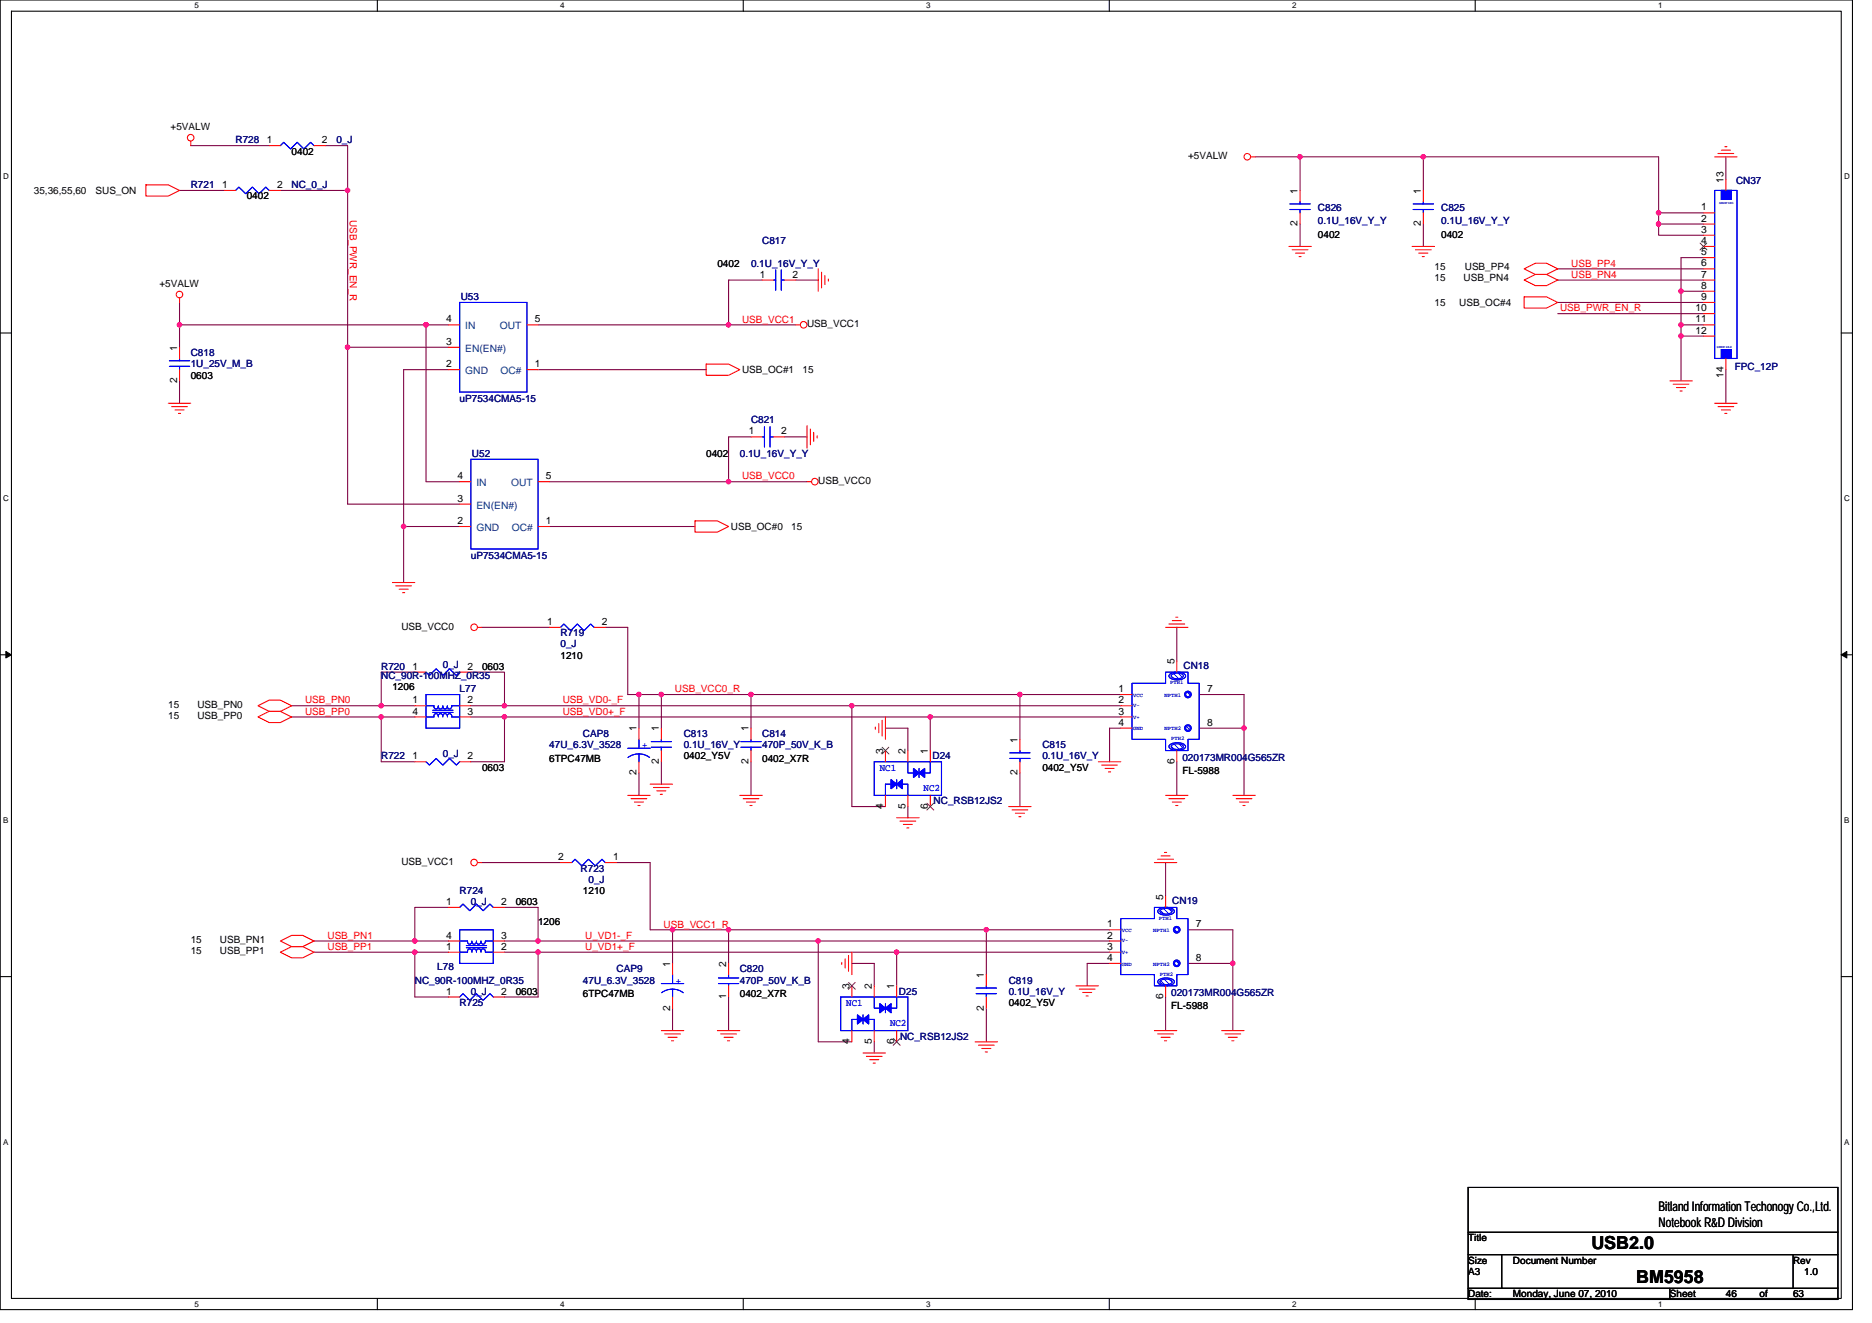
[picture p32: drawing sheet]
<svg xmlns="http://www.w3.org/2000/svg" width="297mm" height="210mm" viewBox="0 0 297 210" stroke-linecap="round" stroke-linejoin="round" font-family="sans-serif">
<defs><g id="words">
<g font-size="2.8">
<text x="252.5" y="198.2">USB2.0</text>
<text x="259.6" y="203.6">BM5958</text>
</g>
<g font-size="2.1">
<text x="263.2" y="192.2">Bitland Information Techonogy Co.,Ltd.</text>
<text x="263.2" y="194.7">Notebook R&amp;D Division</text>
</g>
<g font-size="1.6">
<text x="27.1" y="20.6">+5VALW</text>
<text x="42.4" y="22.7">1</text>
<text x="51.1" y="22.7">2</text>
<text x="35.2" y="29.8">1</text>
<text x="44" y="29.8">2</text>
<text x="46.3" y="24.5">0402</text>
<text x="188.5" y="25.3">+5VALW</text>
<text x="273.5" y="29" transform="rotate(-90 273.5 29)">13</text>
<text x="5.4" y="30.8">35,36,55,60</text>
<text x="15.2" y="30.8">SUS_ON</text>
<text x="39.2" y="31.6">0402</text>
<text x="205.9" y="35.9" transform="rotate(-90 205.9 35.9)">2</text>
<text x="205.9" y="30.8" transform="rotate(-90 205.9 30.8)">1</text>
<text x="225.5" y="35.9" transform="rotate(-90 225.5 35.9)">2</text>
<text x="225.5" y="30.8" transform="rotate(-90 225.5 30.8)">1</text>
<text x="269.9" y="35.2">2</text>
<text x="269.9" y="33.4">1</text>
<text x="209.1" y="37.7">0402</text>
<text x="228.7" y="37.7">0402</text>
<text x="269.9" y="40.5">5</text>
<text x="269.9" y="38.7">4</text>
<text x="269.9" y="37">3</text>
<text x="25.3" y="45.5">+5VALW</text>
<text x="113.8" y="42.3">0402</text>
<text x="120.6" y="44.1">1</text>
<text x="125.7" y="44.1">2</text>
<text x="227.6" y="42.8">15</text>
<text x="227.6" y="44.6">15</text>
<text x="232.2" y="44.6">USB_PN4</text>
<text x="232.4" y="42.8">USB_PP4</text>
<text x="269.9" y="47.6">9</text>
<text x="269.9" y="45.8">8</text>
<text x="269.9" y="44.1">7</text>
<text x="269.9" y="42.3">6</text>
<text x="70.8" y="51.2">4</text>
<text x="84.9" y="51.2">5</text>
<text x="128.1" y="51.9">USB_VCC1</text>
<text x="227.6" y="48.5">15</text>
<text x="231.5" y="48.5">USB_OC#4</text>
<text x="269" y="49.4">10</text>
<text x="269" y="51.2">11</text>
<text x="269" y="53">12</text>
<text x="28.1" y="55.6" transform="rotate(-90 28.1 55.6)">1</text>
<text x="70.8" y="54.7">3</text>
<text x="70.8" y="58.3">2</text>
<text x="84.9" y="58.3">1</text>
<text x="117.7" y="59.2">USB_OC#1</text>
<text x="127.3" y="59.2">15</text>
<text x="273.5" y="60" transform="rotate(-90 273.5 60)">14</text>
<text x="28.1" y="60.8" transform="rotate(-90 28.1 60.8)">2</text>
<text x="30.3" y="60.1">0603</text>
<text x="118.8" y="69">1</text>
<text x="124" y="69">2</text>
<text x="72.6" y="76.1">4</text>
<text x="86.6" y="76.1">5</text>
<text x="112.1" y="72.5">0402</text>
<text x="129.8" y="76.8">USB_VCC0</text>
<text x="72.6" y="79.6">3</text>
<text x="72.6" y="83.2">2</text>
<text x="86.6" y="83.2">1</text>
<text x="116" y="84.1">USB_OC#0</text>
<text x="125.6" y="84.1">15</text>
<text x="63.7" y="99.9">USB_VCC0</text>
<text x="86.8" y="99.2">1</text>
<text x="95.5" y="99.2">2</text>
<text x="65.5" y="106.3">1</text>
<text x="74.2" y="106.3">2</text>
<text x="76.5" y="106.3">0603</text>
<text x="88.9" y="104.5">1210</text>
<text x="186.3" y="105.4" transform="rotate(-90 186.3 105.4)">5</text>
<text x="26.7" y="112.4">15</text>
<text x="31.3" y="112.4">USB_PN0</text>
<text x="62.3" y="109.5">1206</text>
<text x="65.5" y="111.6">1</text>
<text x="65.5" y="113.4">4</text>
<text x="74.2" y="113.4">3</text>
<text x="74.2" y="111.6">2</text>
<text x="177.5" y="109.9">1</text>
<text x="177.5" y="111.6">2</text>
<text x="177.5" y="113.4">3</text>
<text x="191.5" y="109.9">7</text>
<text x="26.7" y="114.2">15</text>
<text x="31.3" y="114.2">USB_PP0</text>
<text x="101" y="116.1" transform="rotate(-90 101 116.1)">1</text>
<text x="104.6" y="116.1" transform="rotate(-90 104.6 116.1)">1</text>
<text x="118.8" y="116.1" transform="rotate(-90 118.8 116.1)">1</text>
<text x="140.1" y="119.7" transform="rotate(-90 140.1 119.7)">3</text>
<text x="143.7" y="119.7" transform="rotate(-90 143.7 119.7)">2</text>
<text x="147.2" y="119.7" transform="rotate(-90 147.2 119.7)">1</text>
<text x="161.5" y="117.9" transform="rotate(-90 161.5 117.9)">1</text>
<text x="177.5" y="115.2">4</text>
<text x="191.5" y="115.2">8</text>
<text x="65.5" y="120.5">1</text>
<text x="74.2" y="120.5">2</text>
<text x="76.5" y="122.3">0603</text>
<text x="87.2" y="120.9">6TPC47MB</text>
<text x="101" y="123.1" transform="rotate(-90 101 123.1)">2</text>
<text x="104.6" y="121.3" transform="rotate(-90 104.6 121.3)">2</text>
<text x="108.5" y="120.5">0402_Y5V</text>
<text x="118.8" y="121.3" transform="rotate(-90 118.8 121.3)">2</text>
<text x="120.9" y="120.9">0402_X7R</text>
<text x="161.5" y="123.1" transform="rotate(-90 161.5 123.1)">2</text>
<text x="165.4" y="122.3">0402_Y5V</text>
<text x="186.3" y="121.3" transform="rotate(-90 186.3 121.3)">6</text>
<text x="187.6" y="122.9">FL-5988</text>
<text x="140.1" y="128.4" transform="rotate(-90 140.1 128.4)">4</text>
<text x="143.7" y="128.4" transform="rotate(-90 143.7 128.4)">5</text>
<text x="147.2" y="128.4" transform="rotate(-90 147.2 128.4)">6</text>
<text x="63.7" y="137.3">USB_VCC1</text>
<text x="88.6" y="136.5">2</text>
<text x="97.3" y="136.5">1</text>
<text x="70.8" y="143.6">1</text>
<text x="79.5" y="143.6">2</text>
<text x="81.8" y="143.7">0603</text>
<text x="92.5" y="141.9">1210</text>
<text x="184.6" y="142.8" transform="rotate(-90 184.6 142.8)">5</text>
<text x="30.3" y="149.7">15</text>
<text x="34.9" y="149.7">USB_PN1</text>
<text x="70.8" y="149">4</text>
<text x="79.5" y="149">3</text>
<text x="85.4" y="146.9">1206</text>
<text x="175.7" y="147.2">1</text>
<text x="175.7" y="149">2</text>
<text x="189.8" y="147.2">7</text>
<text x="30.3" y="151.5">15</text>
<text x="34.9" y="151.5">USB_PP1</text>
<text x="70.8" y="150.7">1</text>
<text x="79.5" y="150.7">2</text>
<text x="106.3" y="153.4" transform="rotate(-90 106.3 153.4)">1</text>
<text x="115.2" y="153.4" transform="rotate(-90 115.2 153.4)">2</text>
<text x="156.1" y="155.2" transform="rotate(-90 156.1 155.2)">1</text>
<text x="175.7" y="150.7">3</text>
<text x="175.7" y="152.5">4</text>
<text x="189.8" y="152.5">8</text>
<text x="70.8" y="157.9">1</text>
<text x="79.5" y="157.9">2</text>
<text x="81.8" y="157.9">0603</text>
<text x="92.5" y="158.2">6TPC47MB</text>
<text x="106.3" y="160.4" transform="rotate(-90 106.3 160.4)">2</text>
<text x="115.2" y="158.6" transform="rotate(-90 115.2 158.6)">1</text>
<text x="117.4" y="158.2">0402_X7R</text>
<text x="134.8" y="157" transform="rotate(-90 134.8 157)">3</text>
<text x="138.3" y="157" transform="rotate(-90 138.3 157)">2</text>
<text x="141.9" y="157" transform="rotate(-90 141.9 157)">1</text>
<text x="156.1" y="160.4" transform="rotate(-90 156.1 160.4)">2</text>
<text x="160.1" y="159.7">0402_Y5V</text>
<text x="184.6" y="158.6" transform="rotate(-90 184.6 158.6)">6</text>
<text x="185.8" y="160.2">FL-5988</text>
<text x="134.8" y="165.7" transform="rotate(-90 134.8 165.7)">4</text>
<text x="138.3" y="165.7" transform="rotate(-90 138.3 165.7)">5</text>
<text x="141.9" y="165.7" transform="rotate(-90 141.9 165.7)">6</text>
<text x="233" y="197">Title</text>
<text x="233" y="202.3">A3</text>
<text x="233" y="200.6">Size</text>
<text x="240.1" y="200.6">Document Number</text>
<text x="284.5" y="200.6">Rev</text>
<text x="286.3" y="202.3">1.0</text>
<text x="233" y="205.9">Date:</text>
<text x="240.1" y="205.9">Monday, June 07, 2010</text>
<text x="265" y="205.9">Sheet</text>
<text x="273.9" y="205.9">46</text>
<text x="279.2" y="205.9">of</text>
<text x="284.5" y="205.9">63</text>
</g>
<g font-size="1.6" fill="#000080">
<text x="37.4" y="22.8">R728</text>
<text x="53.4" y="22.8">0_J</text>
<text x="30.3" y="29.9">R721</text>
<text x="46.3" y="29.9">NC_0_J</text>
<text x="275.5" y="29.1">CN37</text>
<text x="209.1" y="33.4">C826</text>
<text x="209.1" y="35.6">0.1U_16V_Y_Y</text>
<text x="228.7" y="33.4">C825</text>
<text x="228.7" y="35.6">0.1U_16V_Y_Y</text>
<text x="120.9" y="38.8">C817</text>
<text x="73.1" y="47.6">U53</text>
<text x="119.2" y="42.3">0.1U_16V_Y_Y</text>
<text x="30.3" y="56.5">C818</text>
<text x="30.3" y="58.3">1U_25V_M_B</text>
<text x="275.3" y="58.7">FPC_12P</text>
<text x="72.9" y="63.8">uP7534CMA5-15</text>
<text x="119.2" y="67.2">C821</text>
<text x="74.9" y="72.5">U52</text>
<text x="117.4" y="72.5">0.1U_16V_Y_Y</text>
<text x="74.7" y="88.7">uP7534CMA5-15</text>
<text x="88.9" y="101">R719</text>
<text x="60.5" y="107.7">NC_90R-100MHZ_0R35</text>
<text x="60.5" y="106.3">R720</text>
<text x="70.3" y="106">0_J</text>
<text x="88.9" y="102.8">0_J</text>
<text x="187.8" y="106.2">CN18</text>
<text x="72.9" y="109.9">L77</text>
<text x="87.2" y="118.8">47U_6.3V_3528</text>
<text x="92.5" y="117">CAP8</text>
<text x="108.5" y="117">C813</text>
<text x="108.5" y="118.8">0.1U_16V_Y</text>
<text x="120.9" y="117">C814</text>
<text x="120.9" y="118.8">470P_50V_K_B</text>
<text x="165.4" y="118.8">C815</text>
<text x="60.5" y="120.5">R722</text>
<text x="70.3" y="120.2">0_J</text>
<text x="148" y="120.5">D24</text>
<text x="165.4" y="120.5">0.1U_16V_Y</text>
<text x="187.6" y="120.7">020173MR004G565ZR</text>
<text x="148.1" y="127.7">NC_RSB12JS2</text>
<text x="72.9" y="141.9">R724</text>
<text x="74.7" y="143.7">0_J</text>
<text x="92.1" y="138.3">R723</text>
<text x="93.4" y="140.1">0_J</text>
<text x="186" y="143.5">CN19</text>
<text x="69.4" y="154">L78</text>
<text x="97.8" y="154.3">CAP9</text>
<text x="117.4" y="154.3">C820</text>
<text x="65.8" y="156.1">NC_90R-100MHZ_0R35</text>
<text x="72.9" y="159.7">R725</text>
<text x="74.7" y="157.9">0_J</text>
<text x="92.5" y="156.1">47U_6.3V_3528</text>
<text x="117.4" y="156.1">470P_50V_K_B</text>
<text x="142.6" y="157.9">D25</text>
<text x="160.1" y="156.1">C819</text>
<text x="160.1" y="157.9">0.1U_16V_Y</text>
<text x="185.8" y="158.1">020173MR004G565ZR</text>
<text x="142.8" y="165">NC_RSB12JS2</text>
</g>
<g font-size="1.6" fill="#f00">
<text x="55.5" y="34.9" transform="rotate(90 55.5 34.9)">USB_PWR_EN_R</text>
<text x="249.3" y="42.3">USB_PP4</text>
<text x="249.3" y="44.1">USB_PN4</text>
<text x="117.7" y="51.2">USB_VCC1</text>
<text x="247.5" y="49.4">USB_PWR_EN_R</text>
<text x="117.7" y="76.1">USB_VCC0</text>
<text x="48.4" y="113.4">USB_PP0</text>
<text x="48.4" y="111.7">USB_PN0</text>
<text x="89.3" y="111.7">USB_VD0-_F</text>
<text x="89.3" y="113.4">USB_VD0+_F</text>
<text x="107.1" y="109.9">USB_VCC0_R</text>
<text x="52" y="149">USB_PN1</text>
<text x="92.9" y="149">U_VD1-_F</text>
<text x="105.3" y="147.2">USB_VCC1_R</text>
<text x="52" y="150.8">USB_PP1</text>
<text x="92.9" y="150.8">U_VD1+_F</text>
</g>
<g font-size="1.6" fill="#004080">
<text x="73.8" y="52.3">IN</text>
<text x="79.3" y="52.3">OUT</text>
<text x="73.8" y="55.8">EN(EN#)</text>
<text x="73.8" y="59.4">GND</text>
<text x="79.4" y="59.4">OC#</text>
<text x="75.6" y="77.2">IN</text>
<text x="81.1" y="77.2">OUT</text>
<text x="75.6" y="80.7">EN(EN#)</text>
<text x="75.6" y="84.3">GND</text>
<text x="81.2" y="84.3">OC#</text>
</g>
<g font-size="1.6" fill="#00f">
<text x="101.9" y="118.8">+</text>
<text x="139.6" y="122.3">NC1</text>
<text x="146.6" y="125.5">NC2</text>
<text x="107.2" y="156.1">+</text>
<text x="134.3" y="159.7">NC1</text>
<text x="141.2" y="162.9">NC2</text>
</g>
<g font-size="1.3">
<text x="30.8" y="1.3">5</text>
<text x="88.9" y="1.3">4</text>
<text x="147" y="1.3">3</text>
<text x="205" y="1.3">2</text>
<text x="263.1" y="1.3">1</text>
<text x=".5" y="28.4">D</text>
<text x="292.6" y="28.4">D</text>
<text x=".5" y="79.5">C</text>
<text x="292.6" y="79.5">C</text>
<text x=".5" y="130.6">B</text>
<text x="292.6" y="130.6">B</text>
<text x=".5" y="181.7">A</text>
<text x="292.6" y="181.7">A</text>
<text x="30.8" y="207.4">5</text>
<text x="88.9" y="207.4">4</text>
<text x="147" y="207.4">3</text>
<text x="205" y="207.4">2</text>
<text x="263.1" y="207.4">1</text>
</g>
<g font-size=".9" fill="#00f">
<text x="179.8" y="110.6">VCC</text>
<text x="179.8" y="112.2">V-</text>
<text x="184.8" y="110.6">NPTH1</text>
<text x="185.7" y="108.6">PTH1</text>
<text x="179.8" y="114.1">V+</text>
<text x="179.8" y="115.9">GND</text>
<text x="184.8" y="115.9">NPTH2</text>
<text x="185.8" y="117.5">PTH2</text>
<text x="178" y="147.9">VCC</text>
<text x="178" y="149.5">V-</text>
<text x="183" y="147.9">NPTH1</text>
<text x="183.9" y="146">PTH1</text>
<text x="178" y="151.5">V+</text>
<text x="178" y="153.2">GND</text>
<text x="183" y="153.2">NPTH2</text>
<text x="184.1" y="154.9">PTH2</text>
</g>
<g font-size=".5" fill="#00f">
<text x="272.8" y="32.3">SMDFIX1</text>
<text x="272.4" y="55.2">SMDFIX2</text>
</g>
</g></defs>
<path d="M0 0h293.9v207.9h-293.9zM1.8 1.8h290.4v204.3h-290.4z" fill="none" stroke="#000" stroke-width=".17"/>
<g fill="#fff">
<path d="M30.8 .2h.7v1.4h-.7z"/>
<path d="M30.8 206.3h.7v1.4h-.7z"/>
</g>
<path d="M59.9 0v1.8M59.9 206.1v1.8" fill="none" stroke="#000" stroke-width=".17"/>
<g fill="#fff">
<path d="M88.9 .2h.7v1.4h-.7z"/>
<path d="M88.9 206.3h.7v1.4h-.7z"/>
</g>
<path d="M117.9 0v1.8M117.9 206.1v1.8" fill="none" stroke="#000" stroke-width=".17"/>
<g fill="#fff">
<path d="M147 .2h.7v1.4h-.7z"/>
<path d="M147 206.3h.7v1.4h-.7z"/>
</g>
<path d="M176 0v1.8M176 206.1v1.8" fill="none" stroke="#000" stroke-width=".17"/>
<g fill="#fff">
<path d="M205 .2h.7v1.4h-.7z"/>
<path d="M205 206.3h.7v1.4h-.7z"/>
</g>
<path d="M234.1 0v1.8M234.1 206.1v1.8" fill="none" stroke="#000" stroke-width=".17"/>
<g fill="#fff">
<path d="M263.1 .2h.7v1.4h-.7z"/>
<path d="M263.1 206.3h.7v1.4h-.7z"/>
<path d="M.5 27.3h.9v1.4h-.9z"/>
<path d="M292.6 27.3h.9v1.4h-.9z"/>
<path d="M.5 78.4h.9v1.4h-.9z"/>
<path d="M292.6 78.4h.9v1.4h-.9z"/>
</g>
<path d="M0 52.9h1.8M292.2 52.9h1.7" fill="none" stroke="#000" stroke-width=".17"/>
<g fill="#fff">
<path d="M.5 129.5h.8v1.4h-.8z"/>
<path d="M292.6 129.5h.9v1.4h-.9z"/>
</g>
<path d="M0 103.9h1.8M292.2 103.9h1.7" fill="none" stroke="#000" stroke-width=".17"/>
<path d="M.9 103.4l.9 .5-.9 .5zM292.2 103.9l.8-.5v1z" fill="#000" stroke="#000" stroke-width=".16"/>
<g fill="#fff">
<path d="M.5 180.5h.8v1.4h-.8z"/>
<path d="M292.6 180.5h.9v1.4h-.9z"/>
</g>
<path d="M0 155h1.8M292.2 155h1.7M233 188.5h58.6v17.7h-58.6zM233 195.6h58.6M233 199.1h58.6M238.3 199.1v5.4M284.5 199.1v5.4M233 204.5h58.6M265 204.5v1.7" fill="none" stroke="#000" stroke-width=".17"/>
<g fill="none" stroke="#800040" stroke-width=".17">
<path d="M28.5 30.2h7.1M30.3 23.1h12.4M44.5 30.2h10.7M51.6 23.1h3.6v7.1M55.2 30.2v24.9h16M199.2 24.9h7.1M206.3 24.9h19.5M206.3 24.9v5.3M206.3 35.6v3.5M225.8 24.9v5.3M225.8 35.6v3.5M225.8 24.9h37.4v8.9"/>
<path d="M263.2 35.6v1.7h7.1M263.2 35.6h7.1M270.3 33.8h-7.1v1.8M273.9 24.9v3.5M28.5 51.6h39.1M28.5 51.6v3.5M28.5 48v3.6M55.2 55.1v24.9h17.7M67.6 51.6h3.6M67.6 51.6v24.9h5.3M71.2 58.7h-7.2v24.9h8.9M85.4 58.7h26.7"/>
<path d="M85.4 51.6h30.2M115.6 51.6h10.7M120.9 44.4h-5.3v7.2M126.3 44.4h3.5M247.2 42.7h23.1M247.2 44.4h23.1M247.2 48h23.1M247.2 49.8h23.1M266.7 51.6v1.7M266.7 46.2v5.4M266.7 53.3v7.2M266.7 53.3h3.6"/>
<path d="M266.7 51.6h3.6M270.3 40.9h-3.6v5.3h3.6M273.9 58.7v5.3M28.5 60.5v3.5M87.2 76.5h28.4M115.6 76.5h12.5M119.2 69.3h-3.6v7.2M124.5 69.3h3.6M64 83.6v8.9M76.5 99.6h10.7M87.2 83.6h23.1M96.1 99.6h3.5v10.6h1.8v5.4"/>
<path d="M186.7 99.6v5.3M46.3 113.8h14.2M46.3 112h14.2M60.5 112h5.3M60.5 113.8h5.3M60.5 113.8v7.1h5.3M65.8 106.7h-5.3v5.3M74.7 106.7h5.3v5.3M74.7 112h5.3M74.7 113.8h5.3M80 112h55.2M80 113.8v7.1h-5.3"/>
<path d="M80 113.8h67.6M101.4 110.2h3.5v5.4M104.9 110.2h14.3M119.2 110.2v5.4M119.2 110.2h42.6v7.1M135.2 112v16h5.3M135.2 112h42.6M140.5 115.6h3.6v3.5M147.6 113.8v5.3M147.6 113.8h30.2M161.8 110.2h16M177.8 115.6h-1.7v5.3"/>
<path d="M190.3 110.2h7.1v5.4M190.3 115.6h7.1M197.4 115.6v10.6M76.5 136.9h12.4M97.8 136.9h5.4v10.7h3.5M101.4 122.7v3.5M104.9 120.9v3.6M119.2 120.9v5.3M144.1 128v1.8M161.8 122.7v5.3M185 136.9v5.3M186.7 120.9v5.3"/>
<path d="M49.8 149.4h16M49.8 151.1h16M65.8 151.1h5.4M65.8 149.4h5.4M65.8 151.1v7.1h5.4M71.2 144h-5.4v5.4M80 144h5.4v5.4M80 149.4h5.4M80 151.1h5.4M85.4 151.1h56.9M85.4 151.1v7.1h-5.4M85.4 149.4h44.4"/>
<path d="M106.7 147.6v5.3M106.7 147.6h8.9M115.6 147.6v5.3M115.6 158.2v5.4M115.6 147.6h40.9v7.1M129.8 149.4h46.3M129.8 149.4v16h5.4M135.2 152.9h3.5v3.6M142.3 151.1h33.8M142.3 151.1v5.4M156.5 147.6h19.6M176.1 152.9h-3.6v3.6"/>
<path d="M185 158.2v5.4M188.5 147.6h7.1v5.3M188.5 152.9h7.1M195.6 152.9v10.7M106.7 160v3.6M138.7 165.4v1.7M156.5 160v5.4"/>
</g>
<g fill="#f0f" stroke="#f0f" stroke-width=".17">
<circle cx="115.6" cy="51.5" r=".35"/>
<circle cx="67.6" cy="51.5" r=".35"/>
<circle cx="28.5" cy="51.5" r=".35"/>
<circle cx="115.6" cy="76.4" r=".35"/>
<circle cx="55.1" cy="30.2" r=".35"/>
<circle cx="64" cy="83.6" r=".35"/>
<circle cx="55.1" cy="55.1" r=".35"/>
<circle cx="195.6" cy="152.9" r=".35"/>
<circle cx="135.2" cy="112" r=".35"/>
<circle cx="147.6" cy="113.8" r=".35"/>
<circle cx="142.3" cy="151.1" r=".35"/>
<circle cx="80" cy="112" r=".35"/>
<circle cx="80" cy="113.8" r=".35"/>
<circle cx="129.8" cy="149.3" r=".35"/>
<circle cx="85.4" cy="151.1" r=".35"/>
<circle cx="85.4" cy="149.3" r=".35"/>
<circle cx="101.4" cy="110.2" r=".35"/>
<circle cx="161.8" cy="110.2" r=".35"/>
<circle cx="119.2" cy="110.2" r=".35"/>
<circle cx="104.9" cy="110.2" r=".35"/>
<circle cx="60.5" cy="113.8" r=".35"/>
<circle cx="60.5" cy="112" r=".35"/>
<circle cx="197.4" cy="115.6" r=".35"/>
<circle cx="106.7" cy="147.6" r=".35"/>
<circle cx="156.5" cy="147.6" r=".35"/>
<circle cx="115.6" cy="147.6" r=".35"/>
<circle cx="65.8" cy="151.1" r=".35"/>
<circle cx="65.8" cy="149.3" r=".35"/>
<circle cx="266.7" cy="46.2" r=".35"/>
<circle cx="206.3" cy="24.9" r=".35"/>
<circle cx="263.2" cy="35.5" r=".35"/>
<circle cx="225.8" cy="24.9" r=".35"/>
<circle cx="263.2" cy="33.8" r=".35"/>
<circle cx="266.7" cy="51.5" r=".35"/>
<circle cx="266.7" cy="53.3" r=".35"/>
</g>
<g fill="none" stroke="#f00" stroke-width=".17">
<path d="M23.2 29.3h3.5l1.8 .9-1.8 .9h-3.5zM30.3 22.4v.7M35.6 30.2h1.8M42.7 30.2h1.8M42.7 23.1h1.8M49.8 23.1h1.8M198.5 24.9h.7M204.5 39.1h3.6M205 39.6h2.5M224.1 39.1h3.5M224.6 39.6h2.5M272.1 24.9h3.5"/>
<path d="M272.6 24.4h2.5M273.1 23.8h1.5M273.7 23.3h.3M28.5 47.3v.7M112.1 57.8h3.5l1.8 .9-1.8 .9h-3.5zM126.3 51.6h.7M129.8 42.7v3.5M130.4 43.2v2.5M130.9 43.7v1.5M131.4 44.3v.3M205.6 40.2h1.4M206.1 40.7h.4"/>
<path d="M225.1 40.2h1.5M225.7 40.7h.3M241.8 42.7l1.8-.9h1.8l1.8 .9-1.8 .9h-1.8zM241.8 44.4l1.8-.8h1.8l1.8 .8-1.8 .9h-1.8zM241.8 47.1h3.6l1.8 .9-1.8 .9h-3.6zM26.7 64h3.6M27.2 64.5h2.5M27.8 65.1h1.4M28.3 65.6h.4M128.1 67.6v3.5M128.1 76.5h.7M128.6 68.1v2.5"/>
<path d="M129.1 68.6v1.5M129.7 69.2v.3M265 60.5h3.5M265.5 61h2.5M266 61.5h1.5M266.6 62.1h.3M272.1 64h3.5M272.6 64.5h2.5M273.1 65.1h1.5M273.7 65.6h.3M62.3 92.5h3.5M62.8 93h2.5"/>
<path d="M63.3 93.5h1.5M63.9 94.1h.3M75.8 99.6h.7M110.3 82.7h3.5l1.8 .9-1.8 .9h-3.5zM185 99.6h3.5M185.5 99h2.5M186 98.5h1.4M186.6 98h.3M40.9 113.8l1.8-.9h1.8l1.8 .9-1.8 .9h-1.8zM40.9 112l1.8-.9h1.8l1.8 .9-1.8 .9h-1.8zM104.9 115.6v1.7M104.9 119.1v1.8"/>
<path d="M138.9 115.4v.3M139.4 114.9v1.4M140 114.3v2.5M140.5 113.8v3.5M75.8 136.9h.7M99.6 126.2h3.6M100.1 126.8h2.5M100.7 127.3h1.4M101.2 127.8h.4M103.2 124.5h3.5M103.7 125h2.5M104.2 125.5h1.5"/>
<path d="M104.8 126.1h.3M117.4 126.2h3.5M117.9 126.8h2.5M118.4 127.3h1.5M119 127.8h.3M142.3 129.8h3.5M142.8 130.3h2.5M143.3 130.9h1.5M143.9 131.4h.3M160.1 128h3.5M160.6 128.5h2.5M161.1 129.1h1.5"/>
<path d="M161.7 129.6h.3M174.3 120.9h3.5M174.8 121.4h2.5M175.3 122h1.5M175.9 122.5h.3M183.2 136.9h3.5M183.7 136.4h2.5M184.2 135.8h1.5M184.8 135.3h.3M185 126.2h3.5M185.5 126.8h2.5M186 127.3h1.4"/>
<path d="M186.6 127.8h.3M195.6 126.2h3.6M196.1 126.8h2.5M196.7 127.3h1.4M197.2 127.8h.4M44.5 151.1l1.8-.9h1.7l1.8 .9-1.8 .9h-1.7zM44.5 149.4l1.8-.9h1.7l1.8 .9-1.8 .8h-1.7zM133.6 152.7v.4M134.1 152.2v1.4M134.6 151.7v2.5M135.2 151.1v3.6M170.7 156.5h3.6"/>
<path d="M171.3 157h2.5M171.8 157.5h1.4M172.3 158.1h.4M104.9 163.6h3.6M105.5 164.1h2.5M106 164.6h1.4M106.5 165.2h.4M113.8 163.6h3.6M114.4 164.1h2.5M114.9 164.6h1.4M115.4 165.2h.4M136.9 167.1h3.6"/>
<path d="M137.5 167.7h2.5M138 168.2h1.4M138.6 168.7h.3M154.7 165.4h3.6M155.3 165.9h2.5M155.8 166.4h1.4M156.3 167h.4M183.2 163.6h3.5M183.7 164.1h2.5M184.2 164.6h1.5M184.8 165.2h.3M193.8 163.6h3.6"/>
<path d="M194.4 164.1h2.5M194.9 164.6h1.4M195.4 165.2h.4"/>
<circle cx="30.3" cy="21.9" r=".52"/>
<circle cx="197.9" cy="24.9" r=".52"/>
<circle cx="28.5" cy="46.7" r=".52"/>
<circle cx="127.5" cy="51.6" r=".52"/>
<circle cx="129.3" cy="76.4" r=".52"/>
<circle cx="75.2" cy="99.6" r=".52"/>
<circle cx="75.2" cy="136.9" r=".52"/>
</g>
<path d="M37.4 30.2l.5-.5 1.1 1.1 1-1.1 1.1 1.1 1.1-1.1 .5 .5M44.5 23.1l.5-.5 1.1 1 1.1-1 1 1 1.1-1 .5 .5M103.3 118.6h3.2M103.3 117.7h3.2M104.9 117.3v.4M104.9 118.6v.5M179.6 108.5h5.4v-1.8h3.5v1.8h1.8v8.8h-1.8v1.8h-3.5v-1.8h-5.4zM185.6 118.3a2.17 2.17 0 0 1 2.4 0l.1 .2a1.21 1.21 0 0 1-1.3 .6 1.18 1.18 0 0 1-1.3-.6z" fill="none" stroke="#00f" stroke-width=".17"/>
<path d="M185.9 118.3a1.45 1.45 0 0 1 1.9 .2 1.27 1.27 0 0 1-2 0z" fill-rule="evenodd" fill="#fff"/>
<path d="M185.9 118.3a1.45 1.45 0 0 1 1.9 .2 1.27 1.27 0 0 1-2 0z" fill-rule="evenodd" fill="#00f" stroke="#00f" stroke-width=".17"/>
<circle cx="188.5" cy="110.2" r=".52" fill="none" stroke="#00f" stroke-width=".17"/>
<circle cx="188.5" cy="110.2" r=".35" fill="#fff"/>
<circle cx="188.5" cy="110.2" r=".35" fill="#00f" stroke="#00f" stroke-width=".17"/>
<path d="M185.6 107.1a2.17 2.17 0 0 1 2.4 0l.1 .2a1.21 1.21 0 0 1-1.3 .6 1.18 1.18 0 0 1-1.3-.6z" fill="none" stroke="#00f" stroke-width=".17"/>
<path d="M185.9 107.1a1.45 1.45 0 0 1 1.9 .2 1.27 1.27 0 0 1-2 0z" fill-rule="evenodd" fill="#fff"/>
<path d="M185.9 107.1a1.45 1.45 0 0 1 1.9 .2 1.27 1.27 0 0 1-2 0z" fill-rule="evenodd" fill="#00f" stroke="#00f" stroke-width=".17"/>
<circle cx="188.5" cy="115.6" r=".52" fill="none" stroke="#00f" stroke-width=".17"/>
<circle cx="188.5" cy="115.6" r=".35" fill="#fff"/>
<circle cx="188.5" cy="115.6" r=".35" fill="#00f" stroke="#00f" stroke-width=".17"/>
<path d="M179.6 108.5h5.4v-1.8h3.5v1.8h1.8v8.8h-1.8v1.8h-3.5v-1.8h-5.4zM185.6 118.3a2.17 2.17 0 0 1 2.4 0l.1 .2a1.21 1.21 0 0 1-1.3 .6 1.18 1.18 0 0 1-1.3-.6z" fill="none" stroke="#00f" stroke-width=".17"/>
<path d="M185.9 118.3a1.45 1.45 0 0 1 1.9 .2 1.27 1.27 0 0 1-2 0z" fill-rule="evenodd" fill="#fff"/>
<path d="M185.9 118.3a1.45 1.45 0 0 1 1.9 .2 1.27 1.27 0 0 1-2 0z" fill-rule="evenodd" fill="#00f" stroke="#00f" stroke-width=".17"/>
<circle cx="188.5" cy="110.2" r=".52" fill="none" stroke="#00f" stroke-width=".17"/>
<circle cx="188.5" cy="110.2" r=".35" fill="#fff"/>
<circle cx="188.5" cy="110.2" r=".35" fill="#00f" stroke="#00f" stroke-width=".17"/>
<path d="M185.6 107.1a2.17 2.17 0 0 1 2.4 0l.1 .2a1.21 1.21 0 0 1-1.3 .6 1.18 1.18 0 0 1-1.3-.6z" fill="none" stroke="#00f" stroke-width=".17"/>
<path d="M185.9 107.1a1.45 1.45 0 0 1 1.9 .2 1.27 1.27 0 0 1-2 0z" fill-rule="evenodd" fill="#fff"/>
<path d="M185.9 107.1a1.45 1.45 0 0 1 1.9 .2 1.27 1.27 0 0 1-2 0z" fill-rule="evenodd" fill="#00f" stroke="#00f" stroke-width=".17"/>
<circle cx="188.5" cy="115.6" r=".52" fill="none" stroke="#00f" stroke-width=".17"/>
<circle cx="188.5" cy="115.6" r=".35" fill="#fff"/>
<circle cx="188.5" cy="115.6" r=".35" fill="#00f" stroke="#00f" stroke-width=".17"/>
<g fill="none" stroke="#f00" stroke-width=".17">
<path d="M206.3 30.2v1.8M206.3 33.8v1.8M28.5 55.1v1.8M28.5 58.7v1.8M72.9 76.5h1.8M85.4 76.5h1.8M72.9 80h1.8M72.9 83.6h1.8M85.4 83.6h1.8M65.8 106.7h1.8M72.9 106.7h1.8M101.4 115.6v1.7"/>
<path d="M177.8 110.2h1.8M177.8 112h1.8M177.8 113.8h1.8M177.8 115.6h1.8M186.7 104.9v1.8M186.7 119.1v1.8M190.3 110.2h.1M190.3 115.6h.1M88.9 136.9h1.8M96.1 136.9h1.7M101.4 120.9v1.8M71.2 151.1h1.7"/>
<path d="M71.2 149.4h1.7M71.2 144h1.7M78.3 149.4h1.7M78.3 151.1h1.7M78.3 144h1.7M106.7 152.9v1.8M106.7 158.2v1.8M156.5 154.7v1.8M156.5 158.2v1.8"/>
</g>
<g fill="none" stroke="#00f" stroke-width=".17">
<path d="M204.7 33.3h3.2M204.7 32.4h3.2M206.3 32v.4M206.3 33.3v.5M26.9 58.1h3.2M26.9 57.3h3.2M28.5 56.9v.4M28.5 58.1v.6M74.7 72.9h10.7v14.2h-10.7zM67.6 106.7l.5 .5 1.1-1 1.1 1 1-1 1.1 1 .5-.5M99.6 118.8h3.6M101.4 119.7v1.2"/>
<path d="M101.4 117.3v1.5M90.7 136.9l.5-.5 1.1 1 1.1-1 1 1 1.1-1 .6 .5M99.6 120.2a2.86 2.86 0 0 1 3.5 0M72.9 149.4h1.3v.1a.34 .34 0 0 0 .3 .4 .34 .34 0 0 0 .4-.4M72.9 147.6h5.4v5.3h-5.4zM72.9 144l.6-.5 1 1 1.1-1 1.1 1 1-1 .6 .5M74 150.1h3.2M74 150.4h3.2M74.2 151v.1h-1.3M74.2 150.9a.34 .34 0 0 1 .3-.3 .34 .34 0 0 1 .4 .3M74.9 151v.1M74.9 150.9a.35 .35 0 0 1 .3-.3 .35 .35 0 0 1 .4 .3"/>
<path d="M74.9 149.4v.1a.35 .35 0 0 0 .3 .4 .35 .35 0 0 0 .4-.4M75.6 151v.1M75.6 150.9a.35 .35 0 0 1 .4-.3 .35 .35 0 0 1 .3 .3M75.6 149.4v.1a.35 .35 0 0 0 .4 .4 .35 .35 0 0 0 .3-.4M76.3 151v.1M76.3 150.9a.34 .34 0 0 1 .4-.3 .34 .34 0 0 1 .3 .3M76.3 149.4v.1a.34 .34 0 0 0 .4 .4 .34 .34 0 0 0 .3-.4M77 151v.1h1.3M78.3 149.4h-1.3v.1M104.9 156.1h3.6M105 157.6a2.86 2.86 0 0 1 3.4 0M106.7 157v1.2"/>
<path d="M106.7 154.7v1.4M154.9 157.7h3.2M154.9 156.8h3.2M156.5 156.5v.3M156.5 157.7v.5M177.8 145.8h5.4v-1.8h3.5v1.8h1.8v8.9h-1.8v1.8h-3.5v-1.8h-5.4zM183.8 155.6a2.17 2.17 0 0 1 2.4 0l.1 .2a1.21 1.21 0 0 1-1.3 .6 1.18 1.18 0 0 1-1.3-.6z"/>
</g>
<path d="M184.1 155.7a1.45 1.45 0 0 1 1.9 .1 1.27 1.27 0 0 1-1.9 0z" fill-rule="evenodd" fill="#fff"/>
<path d="M184.1 155.7a1.45 1.45 0 0 1 1.9 .1 1.27 1.27 0 0 1-1.9 0z" fill-rule="evenodd" fill="#00f" stroke="#00f" stroke-width=".17"/>
<circle cx="186.7" cy="147.6" r=".52" fill="none" stroke="#00f" stroke-width=".17"/>
<circle cx="186.7" cy="147.6" r=".35" fill="#fff"/>
<circle cx="186.7" cy="147.6" r=".35" fill="#00f" stroke="#00f" stroke-width=".17"/>
<path d="M183.8 144.4a2.17 2.17 0 0 1 2.4 0l.1 .2a1.21 1.21 0 0 1-1.3 .6 1.18 1.18 0 0 1-1.3-.6z" fill="none" stroke="#00f" stroke-width=".17"/>
<path d="M184.1 144.4a1.45 1.45 0 0 1 1.9 .2 1.27 1.27 0 0 1-1.9 0z" fill-rule="evenodd" fill="#fff"/>
<path d="M184.1 144.4a1.45 1.45 0 0 1 1.9 .2 1.27 1.27 0 0 1-1.9 0z" fill-rule="evenodd" fill="#00f" stroke="#00f" stroke-width=".17"/>
<circle cx="186.7" cy="152.9" r=".52" fill="none" stroke="#00f" stroke-width=".17"/>
<circle cx="186.7" cy="152.9" r=".35" fill="#fff"/>
<circle cx="186.7" cy="152.9" r=".35" fill="#00f" stroke="#00f" stroke-width=".17"/>
<path d="M177.8 145.8h5.4v-1.8h3.5v1.8h1.8v8.9h-1.8v1.8h-3.5v-1.8h-5.4zM183.8 155.6a2.17 2.17 0 0 1 2.4 0l.1 .2a1.21 1.21 0 0 1-1.3 .6 1.18 1.18 0 0 1-1.3-.6z" fill="none" stroke="#00f" stroke-width=".17"/>
<path d="M184.1 155.7a1.45 1.45 0 0 1 1.9 .1 1.27 1.27 0 0 1-1.9 0z" fill-rule="evenodd" fill="#fff"/>
<path d="M184.1 155.7a1.45 1.45 0 0 1 1.9 .1 1.27 1.27 0 0 1-1.9 0z" fill-rule="evenodd" fill="#00f" stroke="#00f" stroke-width=".17"/>
<circle cx="186.7" cy="147.6" r=".52" fill="none" stroke="#00f" stroke-width=".17"/>
<circle cx="186.7" cy="147.6" r=".35" fill="#fff"/>
<circle cx="186.7" cy="147.6" r=".35" fill="#00f" stroke="#00f" stroke-width=".17"/>
<path d="M183.8 144.4a2.17 2.17 0 0 1 2.4 0l.1 .2a1.21 1.21 0 0 1-1.3 .6 1.18 1.18 0 0 1-1.3-.6z" fill="none" stroke="#00f" stroke-width=".17"/>
<path d="M184.1 144.4a1.45 1.45 0 0 1 1.9 .2 1.27 1.27 0 0 1-1.9 0z" fill-rule="evenodd" fill="#fff"/>
<path d="M184.1 144.4a1.45 1.45 0 0 1 1.9 .2 1.27 1.27 0 0 1-1.9 0z" fill-rule="evenodd" fill="#00f" stroke="#00f" stroke-width=".17"/>
<circle cx="186.7" cy="152.9" r=".52" fill="none" stroke="#00f" stroke-width=".17"/>
<circle cx="186.7" cy="152.9" r=".35" fill="#fff"/>
<g fill="#00f" stroke="#00f" stroke-width=".17">
<path d="M273.1 55.5v1.4h1.6v-1.4z" fill-rule="evenodd"/>
<path d="M273.1 30.2v1.4h1.6v-1.4z" fill-rule="evenodd"/>
<path d="M273.1 55.5v1.4h1.6v-1.4z" fill-rule="evenodd"/>
<path d="M273.1 30.2v1.4h1.6v-1.4z" fill-rule="evenodd"/>
<path d="M136.9 161.8l.9-.7v1.4z" fill-rule="evenodd"/>
<path d="M136.1 161.1l.8 .7-.8 .7z" fill-rule="evenodd"/>
<path d="M140.5 160l.9-.7v1.4z" fill-rule="evenodd"/>
<path d="M139.6 159.3l.9 .7-.9 .7z" fill-rule="evenodd"/>
<path d="M136.9 161.8l.9-.7v1.4z" fill-rule="evenodd"/>
<path d="M136.1 161.1l.8 .7-.8 .7z" fill-rule="evenodd"/>
<path d="M140.5 160l.9-.7v1.4z" fill-rule="evenodd"/>
<path d="M139.6 159.3l.9 .7-.9 .7z" fill-rule="evenodd"/>
<path d="M142.3 124.5l.9-.8v1.5z" fill-rule="evenodd"/>
<path d="M141.4 123.7l.9 .8-.9 .7z" fill-rule="evenodd"/>
<path d="M145.8 122.7l.9-.7v1.4z" fill-rule="evenodd"/>
<path d="M144.9 122l.9 .7-.9 .7z" fill-rule="evenodd"/>
<path d="M142.3 124.5l.9-.8v1.5z" fill-rule="evenodd"/>
<path d="M141.4 123.7l.9 .8-.9 .7z" fill-rule="evenodd"/>
<path d="M145.8 122.7l.9-.7v1.4z" fill-rule="evenodd"/>
<path d="M144.9 122l.9 .7-.9 .7z" fill-rule="evenodd"/>
<circle cx="186.7" cy="152.9" r=".35"/>
</g>
<g fill="none" stroke="#f00" stroke-width=".17">
<path d="M225.8 30.2v1.8M225.8 33.8v1.8M270.3 39.1h1.8M270.3 37.3h1.8M270.3 35.6h1.8M270.3 33.8h1.8M273.9 28.4v1.8M71.2 55.1h1.7M71.2 58.7h1.7M71.2 51.6h1.7M83.6 58.7h1.8M83.6 51.6h1.8"/>
<path d="M120.9 44.4h1.8M124.5 44.4h1.8M270.3 49.8h1.8M270.3 48h1.8M270.3 46.2h1.8M270.3 44.4h1.8M270.3 42.7h1.8M270.3 40.9h1.8M270.3 51.6h1.8M270.3 53.3h1.8M273.9 56.9v1.8M119.2 69.3h1.7"/>
<path d="M122.7 69.3h1.8M87.2 99.6h1.7M94.3 99.6h1.8M65.8 112h1.8M65.8 113.8h1.8M72.9 113.8h1.8M72.9 112h1.8M119.2 115.6v1.7M119.2 119.1v1.8M140.5 119.1v1.8M144.1 119.1v1.8M147.6 119.1v1.8"/>
<path d="M161.8 117.3v1.8M65.8 120.9h1.8M72.9 120.9h1.8M140.5 126.2v1.8M144.1 126.2v1.8M147.6 126.2v1.8M161.8 120.9v1.8M71.2 158.2h1.7M78.3 158.2h1.7M115.6 156.5v1.7M115.6 152.9v1.8M135.2 156.5v1.7"/>
<path d="M138.7 156.5v1.7M142.3 156.5v1.7M176.1 147.6h1.7M176.1 149.4h1.7M176.1 151.1h1.7M176.1 152.9h1.7M185 142.2v1.8M185 156.5v1.7M188.5 147.6h.1M188.5 152.9h.1M135.2 163.6v1.8M138.7 163.6v1.8"/>
<path d="M142.3 163.6v1.8"/>
</g>
<g fill="none" stroke="#00f" stroke-width=".17">
<path d="M224.2 33.3h3.3M224.2 32.4h3.3M225.8 32v.4M225.8 33.3v.5M272.1 30.2h3.5v26.7h-3.5zM72.9 48h10.7v14.2h-10.7zM122.7 44.4h.4M123.1 42.8v3.3M124 42.8v3.3M124 44.4h.5M120.9 69.3h.4M121.3 67.7v3.3"/>
<path d="M122.2 67.7v3.3M122.2 69.3h.5M88.9 99.6l.6-.6 1 1.1 1.1-1.1 1.1 1.1 1-1.1 .6 .6M67.6 112h1.3v.2M67.6 110.2h5.3v5.4h-5.3zM68.7 112.7h3.2M68.7 113.1h3.2M68.9 112.2a.35 .35 0 0 0 .3 .3 .35 .35 0 0 0 .4-.3 .36 .36 0 0 0 .3 .3 .36 .36 0 0 0 .4-.3 .35 .35 0 0 0 .3 .3 .35 .35 0 0 0 .4-.3M69.5 113.6a.34 .34 0 0 0-.3-.3 .34 .34 0 0 0-.3 .3v.2h-1.3M69.6 113.6a.35 .35 0 0 1 .3-.3 .35 .35 0 0 1 .3 .3M69.6 112v.2M69.6 113.6v.2"/>
<path d="M70.3 113.6a.35 .35 0 0 1 .3-.3 .35 .35 0 0 1 .4 .3M70.3 112v.2M70.3 113.6v.2M71 112v.2M71 113.8a.38 .38 0 0 1 .3-.5 .38 .38 0 0 1 .4 .5h1.2M71 112.2a.34 .34 0 0 0 .3 .3 .34 .34 0 0 0 .4-.3M72.9 112h-1.2v.2M117.6 118.6h3.2M117.6 117.7h3.2M119.2 117.3v.4M119.2 118.6v.5M160.2 119.5h3.2"/>
<path d="M161.8 119.1v.4M67.6 120.9l.5 .5 1.1-1 1.1 1 1-1 1.1 1 .5-.5M138.7 120.9h10.7v5.3h-10.7zM140.5 126.2v-1.7h3.6v1.7M142.3 123.7v1.5M144.1 120.9v1.8h3.5v-1.8M145.8 122v1.4M160.2 120.4h3.2M161.8 120.4v.5M72.9 158.2l.6-.5 1 1.1 1.1-1.1 1.1 1.1 1-1.1 .6 .5M114 155.2h3.2M114 156.1h3.2"/>
<path d="M115.6 156.1v.4M115.6 154.7v.5M133.4 158.2h10.7v5.4h-10.7zM138.7 158.2v1.8h3.6v-1.8M140.5 159.3v1.4M135.2 163.6v-1.8h3.5v1.8M136.9 161.1v1.4"/>
</g>
<path d="M269.8 38.6l1 1.1M270.8 38.6l-1.1 1.1M140 118.6l1.1 1.1M141 118.6l-1 1.1M147.1 127.5l1.1 1.1M148.1 127.5l-1 1.1M134.6 155.9l1.1 1.1M135.7 155.9l-1.1 1.1M141.7 164.8l1.1 1.1M142.8 164.8l-1.1 1.1" fill="none" stroke="#804000" stroke-width=".16"/>
<g fill="#f0f" stroke="#f0f" stroke-width=".17">
<circle cx="115.6" cy="51.5" r=".35"/>
<circle cx="67.6" cy="51.5" r=".35"/>
<circle cx="28.5" cy="51.5" r=".35"/>
<circle cx="115.6" cy="76.4" r=".35"/>
<circle cx="55.1" cy="30.2" r=".35"/>
<circle cx="64" cy="83.6" r=".35"/>
<circle cx="55.1" cy="55.1" r=".35"/>
<circle cx="195.6" cy="152.9" r=".35"/>
<circle cx="135.2" cy="112" r=".35"/>
<circle cx="147.6" cy="113.8" r=".35"/>
<circle cx="142.3" cy="151.1" r=".35"/>
<circle cx="80" cy="112" r=".35"/>
<circle cx="80" cy="113.8" r=".35"/>
<circle cx="129.8" cy="149.3" r=".35"/>
<circle cx="85.4" cy="151.1" r=".35"/>
<circle cx="85.4" cy="149.3" r=".35"/>
<circle cx="101.4" cy="110.2" r=".35"/>
<circle cx="161.8" cy="110.2" r=".35"/>
<circle cx="119.2" cy="110.2" r=".35"/>
<circle cx="104.9" cy="110.2" r=".35"/>
<circle cx="60.5" cy="113.8" r=".35"/>
<circle cx="60.5" cy="112" r=".35"/>
<circle cx="197.4" cy="115.6" r=".35"/>
<circle cx="106.7" cy="147.6" r=".35"/>
<circle cx="156.5" cy="147.6" r=".35"/>
<circle cx="115.6" cy="147.6" r=".35"/>
<circle cx="65.8" cy="151.1" r=".35"/>
<circle cx="65.8" cy="149.3" r=".35"/>
<circle cx="266.7" cy="46.2" r=".35"/>
<circle cx="206.3" cy="24.9" r=".35"/>
<circle cx="263.2" cy="35.5" r=".35"/>
<circle cx="225.8" cy="24.9" r=".35"/>
<circle cx="263.2" cy="33.8" r=".35"/>
<circle cx="266.7" cy="51.5" r=".35"/>
<circle cx="266.7" cy="53.3" r=".35"/>
</g>
<use href="#words"/>
</svg>
